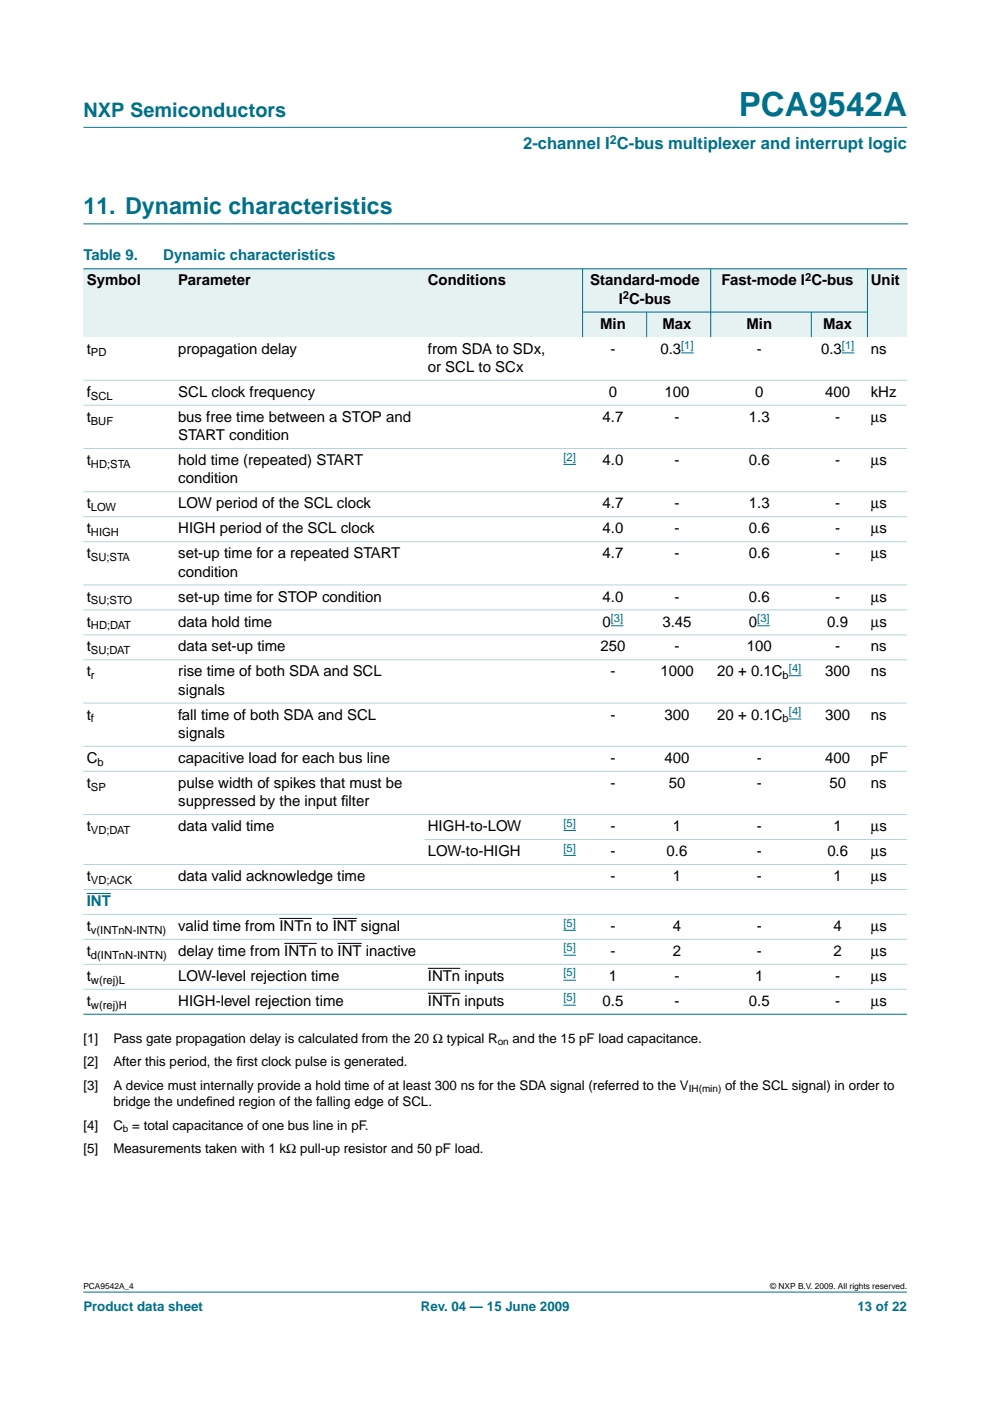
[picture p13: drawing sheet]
<svg xmlns="http://www.w3.org/2000/svg" width="210mm" height="297mm" viewBox="0 0 210 297" stroke-linecap="round" stroke-linejoin="round" font-family="sans-serif">
<defs><g id="words">
<text font-size="7.1" fill="#00708a" x="156.6" y="24.7">PCA9542A</text>
<text font-size="4.9" fill="#00708a" x="17.7" y="45.5">11. Dynamic characteristics</text>
<text font-size="4.2" fill="#00708a" x="17.7" y="24.9">NXP Semiconductors</text>
<text font-size="3.5" fill="#00708a" x="110.9" y="31.6">2-channel I C-bus multiplexer and interrupt logic</text>
<g font-size="3.2" fill="#00708a">
<text x="17.7" y="55.2">Table 9.</text>
<text x="34.6" y="55.2">Dynamic characteristics</text>
<text x="18.4" y="192.1">INT</text>
</g>
<g font-size="3.2">
<text x="18.4" y="60.5">Symbol</text>
<text x="37.8" y="60.5">Parameter</text>
<text x="90.7" y="60.5">Conditions</text>
<text x="125.1" y="60.5">Standard-mode</text>
<text x="131.2" y="64.4">I C-bus</text>
<text x="153" y="60.5">Fast-mode I C-bus</text>
<text x="184.6" y="60.5">Unit</text>
<text x="127.2" y="69.7">Min</text>
<text x="140.5" y="69.7">Max</text>
<text x="158.3" y="69.7">Min</text>
<text x="174.5" y="69.7">Max</text>
<text x="18.4" y="75">t</text>
<text x="37.8" y="75">propagation delay</text>
<text x="90.7" y="75">from SDA to SDx,</text>
<text x="129.4" y="75">-</text>
<text x="140" y="75">0.3</text>
<text x="160.5" y="75">-</text>
<text x="174.1" y="75">0.3</text>
<text x="184.6" y="75">ns</text>
<text x="90.7" y="78.9">or SCL to SCx</text>
<text x="18.4" y="84.2">f</text>
<text x="18.4" y="89.4">t</text>
<text x="37.8" y="84.2">SCL clock frequency</text>
<text x="37.8" y="89.4">bus free time between a STOP and</text>
<text x="127.8" y="89.4">4.7</text>
<text x="129.1" y="84.2">0</text>
<text x="140.9" y="84.2">100</text>
<text x="143" y="89.4">-</text>
<text x="158.8" y="89.4">1.3</text>
<text x="160.1" y="84.2">0</text>
<text x="175" y="84.2">400</text>
<text x="177.1" y="89.4">-</text>
<text x="184.6" y="84.2">kHz</text>
<text x="184.6" y="89.4">µs</text>
<text x="37.8" y="93.3">START condition</text>
<text x="18.4" y="98.6">t</text>
<text x="37.8" y="98.6">hold time (repeated) START</text>
<text x="127.8" y="98.6">4.0</text>
<text x="143" y="98.6">-</text>
<text x="158.8" y="98.6">0.6</text>
<text x="177.1" y="98.6">-</text>
<text x="184.6" y="98.6">µs</text>
<text x="18.4" y="107.8">t</text>
<text x="37.8" y="102.5">condition</text>
<text x="37.8" y="107.8">LOW period of the SCL clock</text>
<text x="127.8" y="107.8">4.7</text>
<text x="143" y="107.8">-</text>
<text x="158.8" y="107.8">1.3</text>
<text x="177.1" y="107.8">-</text>
<text x="184.6" y="107.8">µs</text>
<text x="18.4" y="113.1">t</text>
<text x="37.8" y="113.1">HIGH period of the SCL clock</text>
<text x="127.8" y="113.1">4.0</text>
<text x="143" y="113.1">-</text>
<text x="158.8" y="113.1">0.6</text>
<text x="177.1" y="113.1">-</text>
<text x="184.6" y="113.1">µs</text>
<text x="18.4" y="118.4">t</text>
<text x="37.8" y="118.4">set-up time for a repeated START</text>
<text x="127.8" y="118.4">4.7</text>
<text x="143" y="118.4">-</text>
<text x="158.8" y="118.4">0.6</text>
<text x="177.1" y="118.4">-</text>
<text x="184.6" y="118.4">µs</text>
<text x="37.8" y="122.3">condition</text>
<text x="18.4" y="127.5">t</text>
<text x="37.8" y="127.5">set-up time for STOP condition</text>
<text x="127.8" y="127.5">4.0</text>
<text x="143" y="127.5">-</text>
<text x="158.8" y="127.5">0.6</text>
<text x="177.1" y="127.5">-</text>
<text x="184.6" y="127.5">µs</text>
<text x="18.4" y="132.8">t</text>
<text x="37.8" y="132.8">data hold time</text>
<text x="127.8" y="132.8">0</text>
<text x="140.5" y="132.8">3.45</text>
<text x="158.8" y="132.8">0</text>
<text x="175.4" y="132.8">0.9</text>
<text x="184.6" y="132.8">µs</text>
<text x="18.4" y="138.1">t</text>
<text x="18.4" y="143.4">t</text>
<text x="37.8" y="138.1">data set-up time</text>
<text x="37.8" y="143.4">rise time of both SDA and SCL</text>
<text x="127.3" y="138.1">250</text>
<text x="129.4" y="143.4">-</text>
<text x="140" y="143.4">1000</text>
<text x="143" y="138.1">-</text>
<text x="152.1" y="143.4">20 + 0.1C</text>
<text x="158.4" y="138.1">100</text>
<text x="175" y="143.4">300</text>
<text x="177.1" y="138.1">-</text>
<text x="184.6" y="143.4">ns</text>
<text x="184.6" y="138.1">ns</text>
<text x="37.8" y="147.3">signals</text>
<text x="18.4" y="152.6">t</text>
<text x="37.8" y="152.6">fall time of both SDA and SCL</text>
<text x="129.4" y="152.6">-</text>
<text x="140.9" y="152.6">300</text>
<text x="152.1" y="152.6">20 + 0.1C</text>
<text x="175" y="152.6">300</text>
<text x="184.6" y="152.6">ns</text>
<text x="18.4" y="161.8">C</text>
<text x="37.8" y="156.5">signals</text>
<text x="37.8" y="161.8">capacitive load for each bus line</text>
<text x="129.4" y="161.8">-</text>
<text x="140.9" y="161.8">400</text>
<text x="160.5" y="161.8">-</text>
<text x="175" y="161.8">400</text>
<text x="184.6" y="161.8">pF</text>
<text x="18.4" y="167.1">t</text>
<text x="37.8" y="167.1">pulse width of spikes that must be</text>
<text x="129.4" y="167.1">-</text>
<text x="141.8" y="167.1">50</text>
<text x="160.5" y="167.1">-</text>
<text x="175.9" y="167.1">50</text>
<text x="184.6" y="167.1">ns</text>
<text x="37.8" y="170.9">suppressed by the input f</text>
<text x="72.3" y="170.9">ilter</text>
<text x="18.4" y="176.2">t</text>
<text x="37.8" y="176.2">data valid time</text>
<text x="90.7" y="176.2">HIGH-to-LOW</text>
<text x="129.4" y="176.2">-</text>
<text x="142.7" y="176.2">1</text>
<text x="160.5" y="176.2">-</text>
<text x="176.7" y="176.2">1</text>
<text x="184.6" y="176.2">µs</text>
<text x="90.7" y="181.5">LOW-to-HIGH</text>
<text x="129.4" y="181.5">-</text>
<text x="141.3" y="181.5">0.6</text>
<text x="160.5" y="181.5">-</text>
<text x="175.4" y="181.5">0.6</text>
<text x="184.6" y="181.5">µs</text>
<text x="18.4" y="186.8">t</text>
<text x="37.8" y="186.8">data valid acknowledge time</text>
<text x="129.4" y="186.8">-</text>
<text x="142.7" y="186.8">1</text>
<text x="160.5" y="186.8">-</text>
<text x="176.7" y="186.8">1</text>
<text x="184.6" y="186.8">µs</text>
<text x="18.4" y="197.4">t</text>
<text x="37.8" y="197.4">valid time from INTn to INT signal</text>
<text x="129.4" y="197.4">-</text>
<text x="142.7" y="197.4">4</text>
<text x="160.5" y="197.4">-</text>
<text x="176.7" y="197.4">4</text>
<text x="184.6" y="197.4">µs</text>
<text x="18.4" y="202.7">t</text>
<text x="37.8" y="202.7">delay time from INTn to INT inactive</text>
<text x="129.4" y="202.7">-</text>
<text x="142.7" y="202.7">2</text>
<text x="160.5" y="202.7">-</text>
<text x="176.7" y="202.7">2</text>
<text x="184.6" y="202.7">µs</text>
<text x="18.4" y="208">t</text>
<text x="37.8" y="208">LOW-level rejection time</text>
<text x="90.7" y="208">INTn inputs</text>
<text x="129.1" y="208">1</text>
<text x="143" y="208">-</text>
<text x="160.1" y="208">1</text>
<text x="177.1" y="208">-</text>
<text x="184.6" y="208">µs</text>
<text x="18.4" y="213.3">t</text>
<text x="37.8" y="213.3">HIGH-level rejection time</text>
<text x="90.7" y="213.3">INTn inputs</text>
<text x="127.8" y="213.3">0.5</text>
<text x="143" y="213.3">-</text>
<text x="158.8" y="213.3">0.5</text>
<text x="177.1" y="213.3">-</text>
<text x="184.6" y="213.3">µs</text>
</g>
<g font-size="2.8">
<text x="17.7" y="221.2">[1]</text>
<text x="24" y="221.2">Pass gate propagation delay is calculated from the 20 Ω typical R</text>
<text x="108.7" y="221.2">and the 15 pF load capacitance.</text>
<text x="17.7" y="226.1">[2]</text>
<text x="24" y="226.1">After this period, the f</text>
<text x="50.1" y="226.1">irst clock pulse is generated.</text>
<text x="17.7" y="231">[3]</text>
<text x="24" y="231">A device must internally provide a hold time of at least 300 ns for the SDA signal (referred to the V</text>
<text x="153.7" y="231">of the SCL signal) in order to</text>
<text x="17.7" y="239.5">[4]</text>
<text x="24" y="234.6">bridge the undef</text>
<text x="24" y="239.5">C = total capacitance of one bus line in pF.</text>
<text x="43.7" y="234.6">ined region of the falling edge of SCL.</text>
<text x="17.7" y="244.4">[5]</text>
<text x="24" y="244.4">Measurements taken with 1 kΩ pull-up resistor and 50 pF load.</text>
</g>
<g font-size="2.8" fill="#00708a">
<text x="17.7" y="278">Product data sheet</text>
<text x="89.2" y="278">Rev. 04 — 15 June 2009</text>
<text x="181.8" y="278">13 of 22</text>
</g>
<text font-size="2.6" fill="#00708a" x="129.3" y="30.5">2</text>
<g font-size="2.4">
<text x="170.7" y="59.6">2</text>
<text x="132.1" y="63.4">2</text>
<text x="19.3" y="75.6">PD</text>
<text x="19.3" y="84.7">SCL</text>
<text x="19.3" y="90">BUF</text>
<text x="19.3" y="99.2">HD;STA</text>
<text x="19.3" y="108.4">LOW</text>
<text x="19.3" y="113.7">HIGH</text>
<text x="19.3" y="118.9">SU;STA</text>
<text x="19.3" y="128.1">SU;STO</text>
<text x="19.3" y="133.4">HD;DAT</text>
<text x="19.3" y="138.7">SU;DAT</text>
<text x="19.3" y="144">r</text>
<text x="165.9" y="144">b</text>
<text x="19.3" y="153.2">f</text>
<text x="165.9" y="153.2">b</text>
<text x="19.3" y="167.6">SP</text>
<text x="20.7" y="162.3">b</text>
<text x="19.3" y="176.8">VD;DAT</text>
<text x="19.3" y="187.4">VD;ACK</text>
<text x="19.3" y="198">v(INTnN-INTN)</text>
<text x="19.3" y="203.3">d(INTnN-INTN)</text>
<text x="19.3" y="208.6">w(rej)L</text>
<text x="19.3" y="213.8">w(rej)H</text>
</g>
<g font-size="2.4" fill="#00f">
<text x="144.4" y="74">[1]</text>
<text x="178.5" y="74">[1]</text>
<text x="119.5" y="97.7">[2]</text>
<text x="129.5" y="131.9">[3]</text>
<text x="160.6" y="131.9">[3]</text>
<text x="167.3" y="142.5">[4]</text>
<text x="167.3" y="151.6">[4]</text>
<text x="119.5" y="175.3">[5]</text>
<text x="119.5" y="180.6">[5]</text>
<text x="119.5" y="196.4">[5]</text>
<text x="119.5" y="201.7">[5]</text>
<text x="119.5" y="207">[5]</text>
<text x="119.5" y="212.3">[5]</text>
</g>
<g font-size="2.1">
<text x="105.5" y="221.7">on</text>
<text x="146" y="231.5">IH(min)</text>
<text x="26.1" y="240">b</text>
</g>
<g font-size="1.8">
<text x="17.7" y="273.4">PCA9542A_4</text>
<text x="163.3" y="273.4">© NXP B.V. 2009. All rights reserved.</text>
</g>
</g></defs>
<g fill="#00708a" stroke="#00708a" stroke-width=".21">
<path d="M17.7 273.9h174.6z"/>
<path d="M17.7 27h174.6z"/>
</g>
<path d="M17.7 47.5h174.7" fill="none" stroke="#00708a" stroke-width=".21"/>
<g fill="#e6f2f2">
<path d="M17.7 57h19.4v14.5h-19.4z" fill-rule="evenodd"/>
<path d="M37.1 57h52.9v14.5h-52.9z" fill-rule="evenodd"/>
<path d="M90 57h28.2v14.5h-28.2z" fill-rule="evenodd"/>
<path d="M118.2 57h5.3v14.5h-5.3z" fill-rule="evenodd"/>
<path d="M123.5 57h27.2v9.2h-27.2z" fill-rule="evenodd"/>
<path d="M150.7 57h33.2v9.2h-33.2z" fill-rule="evenodd"/>
<path d="M183.9 57h8.4v14.5h-8.4z" fill-rule="evenodd"/>
<path d="M123.5 66.2h13.6v5.3h-13.6z" fill-rule="evenodd"/>
<path d="M137.1 66.2h13.6v5.3h-13.6z" fill-rule="evenodd"/>
<path d="M150.7 66.2h21.3v5.3h-21.3z" fill-rule="evenodd"/>
<path d="M172 66.2h11.9v5.3h-11.9z" fill-rule="evenodd"/>
</g>
<g fill="none" stroke="#00f" stroke-width=".21">
<path d="M144.4 74.8h2.7M178.5 74.8h2.6M119.5 98.5h2.6M129.5 132.7h2.7M160.6 132.7h2.6M167.3 143.3h2.6M167.3 152.4h2.6M119.5 176.1h2.6M119.5 181.4h2.6M119.5 197.2h2.6M119.5 202.5h2.6M119.5 207.8h2.6"/>
<path d="M119.5 213.1h2.6"/>
</g>
<path d="M18.4 189.4h5.1" fill="none" stroke="#00708a" stroke-width=".21"/>
<path d="M59.2 194.7h6.9M70.5 194.7h5.1M60.3 200h6.9M71.6 200h5.1M90.7 205.3h6.9M90.7 210.6h6.9" fill="none" stroke="#000" stroke-width=".21"/>
<g fill="#00708a" stroke="#00708a" stroke-width=".21">
<path d="M123.5 56.9v14.6z"/>
<path d="M137.1 66.1v5.4z"/>
<path d="M150.7 56.9v14.6z"/>
<path d="M172 66.1v5.4z"/>
<path d="M183.9 56.9v14.6z"/>
<path d="M17.7 57h174.6z"/>
<path d="M123.5 66.2h60.5z"/>
<path d="M17.7 215h174.6z"/>
</g>
<g fill="#b3d4db" stroke="#b3d4db" stroke-width=".21">
<path d="M17.7 80.6h174.6z"/>
<path d="M17.7 85.9h174.6z"/>
<path d="M17.7 95.1h174.6z"/>
<path d="M17.7 104.3h174.6z"/>
<path d="M17.7 109.6h174.6z"/>
<path d="M17.7 114.8h174.6z"/>
<path d="M17.7 124h174.6z"/>
<path d="M17.7 129.3h174.6z"/>
<path d="M17.7 134.6h174.6z"/>
<path d="M17.7 139.9h174.6z"/>
<path d="M17.7 149.1h174.6z"/>
<path d="M17.7 158.2h174.6z"/>
<path d="M17.7 163.5h174.6z"/>
<path d="M17.7 172.7h174.6z"/>
<path d="M90 178h102.3z"/>
<path d="M17.7 183.3h174.6z"/>
<path d="M17.7 188.6h174.6z"/>
<path d="M17.7 193.9h174.6z"/>
<path d="M17.7 199.2h174.6z"/>
<path d="M17.7 204.5h174.6z"/>
<path d="M17.7 209.7h174.6z"/>
</g>
<use href="#words"/>
</svg>
